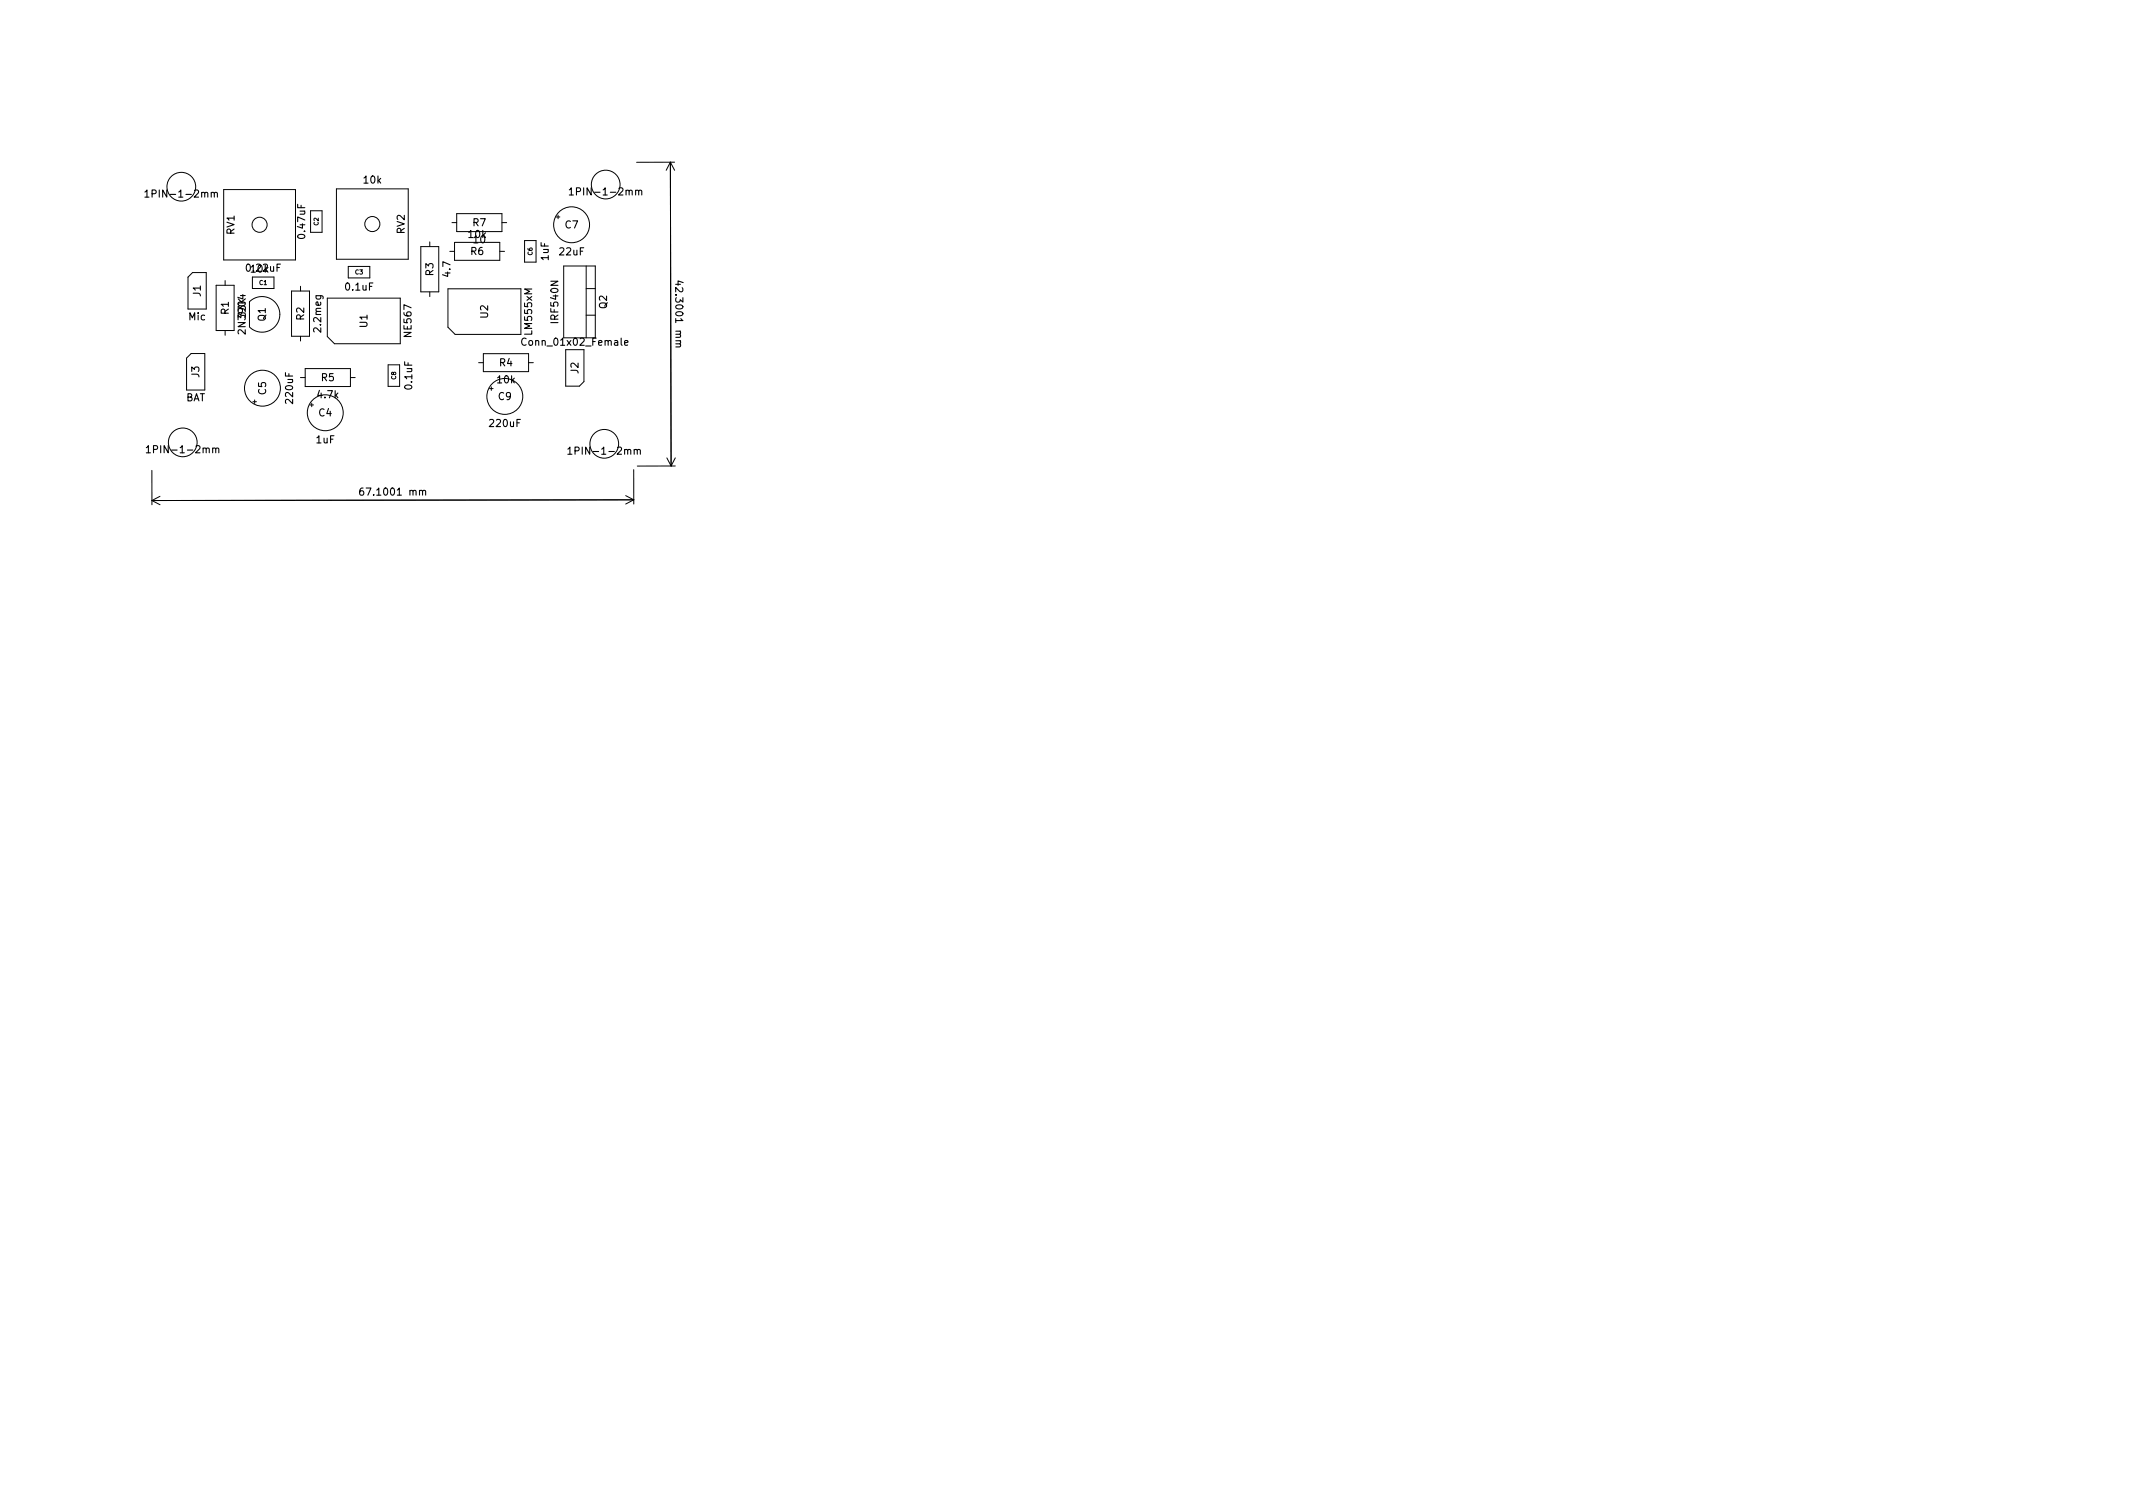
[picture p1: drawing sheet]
<svg xmlns="http://www.w3.org/2000/svg" width="297mm" height="210mm" viewBox="0 0 297 210" stroke-linecap="round" stroke-linejoin="round" font-family="sans-serif">
<defs><g id="words">
<g font-size="1.4">
<text x="19.9" y="27.8">1PIN-1-2mm</text>
<text x="50.4" y="25.9">10k</text>
<text x="79" y="27.5">1PIN-1-2mm</text>
<text x="33" y="32.8" transform="rotate(-90 33 32.8)">RV1</text>
<text x="42.8" y="33.5" transform="rotate(-90 42.8 33.5)">0.47uF</text>
<text x="56.7" y="32.7" transform="rotate(-90 56.7 32.7)">RV2</text>
<text x="65" y="33.4">10k</text>
<text x="65.4" y="35.8">R6</text>
<text x="65.7" y="31.8">R7</text>
<text x="65.7" y="34.2">10</text>
<text x="77.7" y="35.9">22uF</text>
<text x="78.5" y="32.1">C7</text>
<text x="28.3" y="41.4" transform="rotate(-90 28.3 41.4)">J1</text>
<text x="34.7" y="38.3">10k</text>
<text x="47.9" y="40.8">0.1uF</text>
<text x="60.7" y="38.5" transform="rotate(-90 60.7 38.5)">R3</text>
<text x="63" y="38.8" transform="rotate(-90 63 38.8)">4.7</text>
<text x="76.7" y="36.4" transform="rotate(-90 76.7 36.4)">1uF</text>
<text x="93.7" y="38.9" transform="rotate(90 93.7 38.9)">42.3001</text>
<text x="26.1" y="44.9">Mic</text>
<text x="32.2" y="43.9" transform="rotate(-90 32.2 43.9)">R1</text>
<text x="34.5" y="44.4" transform="rotate(-90 34.5 44.4)">33K</text>
<text x="37.3" y="44.8" transform="rotate(-90 37.3 44.8)">Q1</text>
<text x="42.7" y="44.7" transform="rotate(-90 42.7 44.7)">R2</text>
<text x="45" y="46.5" transform="rotate(-90 45 46.5)">2.2meg</text>
<text x="51.5" y="45.8" transform="rotate(-90 51.5 45.8)">U1</text>
<text x="57.6" y="47.2" transform="rotate(-90 57.6 47.2)">NE567</text>
<text x="68.3" y="44.5" transform="rotate(-90 68.3 44.5)">U2</text>
<text x="74.4" y="46.8" transform="rotate(-90 74.4 46.8)">LM555xM</text>
<text x="78.1" y="45.2" transform="rotate(-90 78.1 45.2)">IRF540N</text>
<text x="84.8" y="43.1" transform="rotate(-90 84.8 43.1)">Q2</text>
<text x="93.8" y="46" transform="rotate(90 93.8 46)">mm</text>
<text x="28.1" y="52.7" transform="rotate(-90 28.1 52.7)">J3</text>
<text x="44.6" y="53.4">R5</text>
<text x="69" y="53.7">10k</text>
<text x="69.4" y="51.3">R4</text>
<text x="72.4" y="48.4">Conn_01x02_Female</text>
<text x="80.9" y="52.2" transform="rotate(-90 80.9 52.2)">J2</text>
<text x="25.9" y="56.2">BAT</text>
<text x="37.4" y="55.1" transform="rotate(-90 37.4 55.1)">C5</text>
<text x="41.1" y="56.4" transform="rotate(-90 41.1 56.4)">220uF</text>
<text x="44" y="55.7">4.7k</text>
<text x="44.2" y="58.3">C4</text>
<text x="57.7" y="54.4" transform="rotate(-90 57.7 54.4)">0.1uF</text>
<text x="67.9" y="59.8">220uF</text>
<text x="69.2" y="56">C9</text>
<text x="20.1" y="63.4">1PIN-1-2mm</text>
<text x="43.9" y="62">1uF</text>
<text x="78.8" y="63.6">1PIN-1-2mm</text>
<text x="49.8" y="69.3">67.1001</text>
<text x="56.9" y="69.3">mm</text>
</g>
<g font-size=".8">
<text x="44.5" y="31.5" transform="rotate(-90 44.5 31.5)">C2</text>
<text x="74.3" y="35.6" transform="rotate(-90 74.3 35.6)">C6</text>
<text x="36" y="39.9">C1</text>
<text x="49.4" y="38.4">C3</text>
<text x="55.3" y="52.9" transform="rotate(-90 55.3 52.9)">C8</text>
</g>
</g></defs>
<g fill="none" stroke="#000" stroke-width=".15">
<path d="M28.1 26.9l.1-.1h.3v.7M28.5 26.9l.2-.1h.2v.7M29.4 26.9l.2-.1h.2v.7M29.4 26.8v.7M29.8 26.9l.2-.1h.2l.1 .7M34.4 36.9l.1-.1a.53 .53 0 0 1 .4 .5 .53 .53 0 0 1-.4 .5l-.1-.1-.1-.3zM37.7 37.1v.6l.3 .1 .1-.1M38.1 37.1v.7M38.6 37.3h.3M39.1 36.8h-.5v1M41.5 28.4v.5h1M41.9 28.6v.3"/>
<path d="M76.7 39.2h1l-1 .5h1M87.2 26.6l.1-.1h.3v.7M87.6 26.6l.2-.1h.2v.7M88.5 26.6l.2-.1h.2v.7M88.5 26.5v.7M88.9 26.6l.2-.1h.2l.1 .7M33.2 44.9h1l-1 .6h1M33.5 41.2h.7M33.8 41v.6l-.7-.2M34.2 45.9v.6l-.8-.6-.2 .2v.4M39.8 51.9v.5h1M44 41.2h.8l.2 .2v.2"/>
<path d="M44.1 41.2l-.1 .3 .2 .1h.4v-.4M57.3 42.9l-1-.5v.7M72.5 58.4h-.5v1M86.5 47.1v.8l.1 .2M87 47.7h.5l-.1-.2-.3-.1-.1 .2v.4h.4M94.1 44.4v.5M94.8 44.4l.3 .2h-1M28.3 62.5l.1-.1h.3v.7M28.7 62.5l.2-.1h.2v.7M29.6 62.5l.2-.1h.2v.7M29.6 62.4v.7M30 62.5l.2-.1h.2l.1 .7"/>
<path d="M55.3 68.2l.3-.3v1M55.9 68.9h-.6M87 62.7l.1-.1h.3v.7M87.4 62.7l.2-.1h.2v.7M88.3 62.7l.2-.1h.2v.7M88.3 62.6v.7M88.7 62.7l.2-.1h.2l.1 .7"/>
</g>
<g fill="none" stroke="#000" stroke-width=".14">
<path d="M26.2 38.6l.6-.6h1.9v5h-2.5zM30.1 39.7h2.5v6.3h-2.5zM31.2 26.4h10v9.8h-10zM31.3 39.1v.6M35.2 38.6h3v1.6h-3zM41.9 39.9v.6M43.3 29.3h1.6v3h-1.6zM46.9 26.3h10v9.8h-10zM48.5 37.1h3v1.6h-3zM58.6 34.3h2.5v6.3h-2.5zM59.9 33.7v.6M62.6 35h.7"/>
<path d="M62.9 31h.7M63.3 33.7h6.3v2.5h-6.3zM63.6 29.7h6.3v2.5h-6.3zM69.6 35h.7M69.9 31h.7M73 33.5h1.7v3h-1.7zM77.5 30.2h.5M77.7 30v.5M78.5 37h4.4v10h-4.4zM81.6 37v10M93.4 22.6l.1 42.3M93.4 22.6l-.6 1.1"/>
<path d="M93.4 22.6l.5 1.1M93.9 22.6h-5.2M26 49.9l.6-.7h1.9v5.1h-2.5zM31.3 46v.7M34.7 42a2.48 2.48 0 0 1 3.5 0 2.48 2.48 0 0 1 0 3.5 2.48 2.48 0 0 1-3.5 0M34.7 42v3.5M35.2 55.9h.5M35.5 55.7v.5M40.6 40.5h2.5v6.3h-2.5zM41.8 52.6h.7M41.9 46.8v.7M42.5 51.3h6.3v2.5h-6.3z"/>
<path d="M43.2 56.4h.5M43.4 56.1v.5M45.6 41.5h10.1v6.4h-9.1l-1-1zM48.8 52.6h.7M54 50.8h1.6v3h-1.6zM59.9 40.6v.7M62.4 40.2h10.1v6.4h-9.1l-1-1zM66.7 50.5h.6M67.3 49.2h6.3v2.5h-6.3zM68.2 54.1h.5M68.4 53.9v.5M73.6 50.5h.7"/>
<path d="M78.8 48.7h2.5v4.4l-.6 .7h-1.9zM81.6 43.9h1.3M81.6 40.2h1.3M21.2 65.5v4.8M21.2 69.7l1.1 .6M22.3 69.1l-1.1 .6M87.1 69l1.2 .6M88.3 65.4v4.8M88.3 69.6l-67.1 .1M88.3 69.6l-1.2 .6M92.9 63.8l.6 1.1M94 63.8l-.5 1.1"/>
<path d="M94 64.9h-5.3"/>
<circle cx="25.2" cy="26" r="2"/>
<circle cx="36.2" cy="31.3" r="1.05"/>
<circle cx="51.8" cy="31.2" r="1.05"/>
<circle cx="79.6" cy="31.3" r="2.5"/>
<circle cx="84.4" cy="25.7" r="2"/>
<circle cx="36.5" cy="54.1" r="2.5"/>
<circle cx="45.3" cy="57.5" r="2.5"/>
<circle cx="70.3" cy="55.2" r="2.5"/>
<circle cx="25.4" cy="61.6" r="2"/>
<circle cx="84.1" cy="61.8" r="2"/>
</g>
<use href="#words"/>
</svg>
